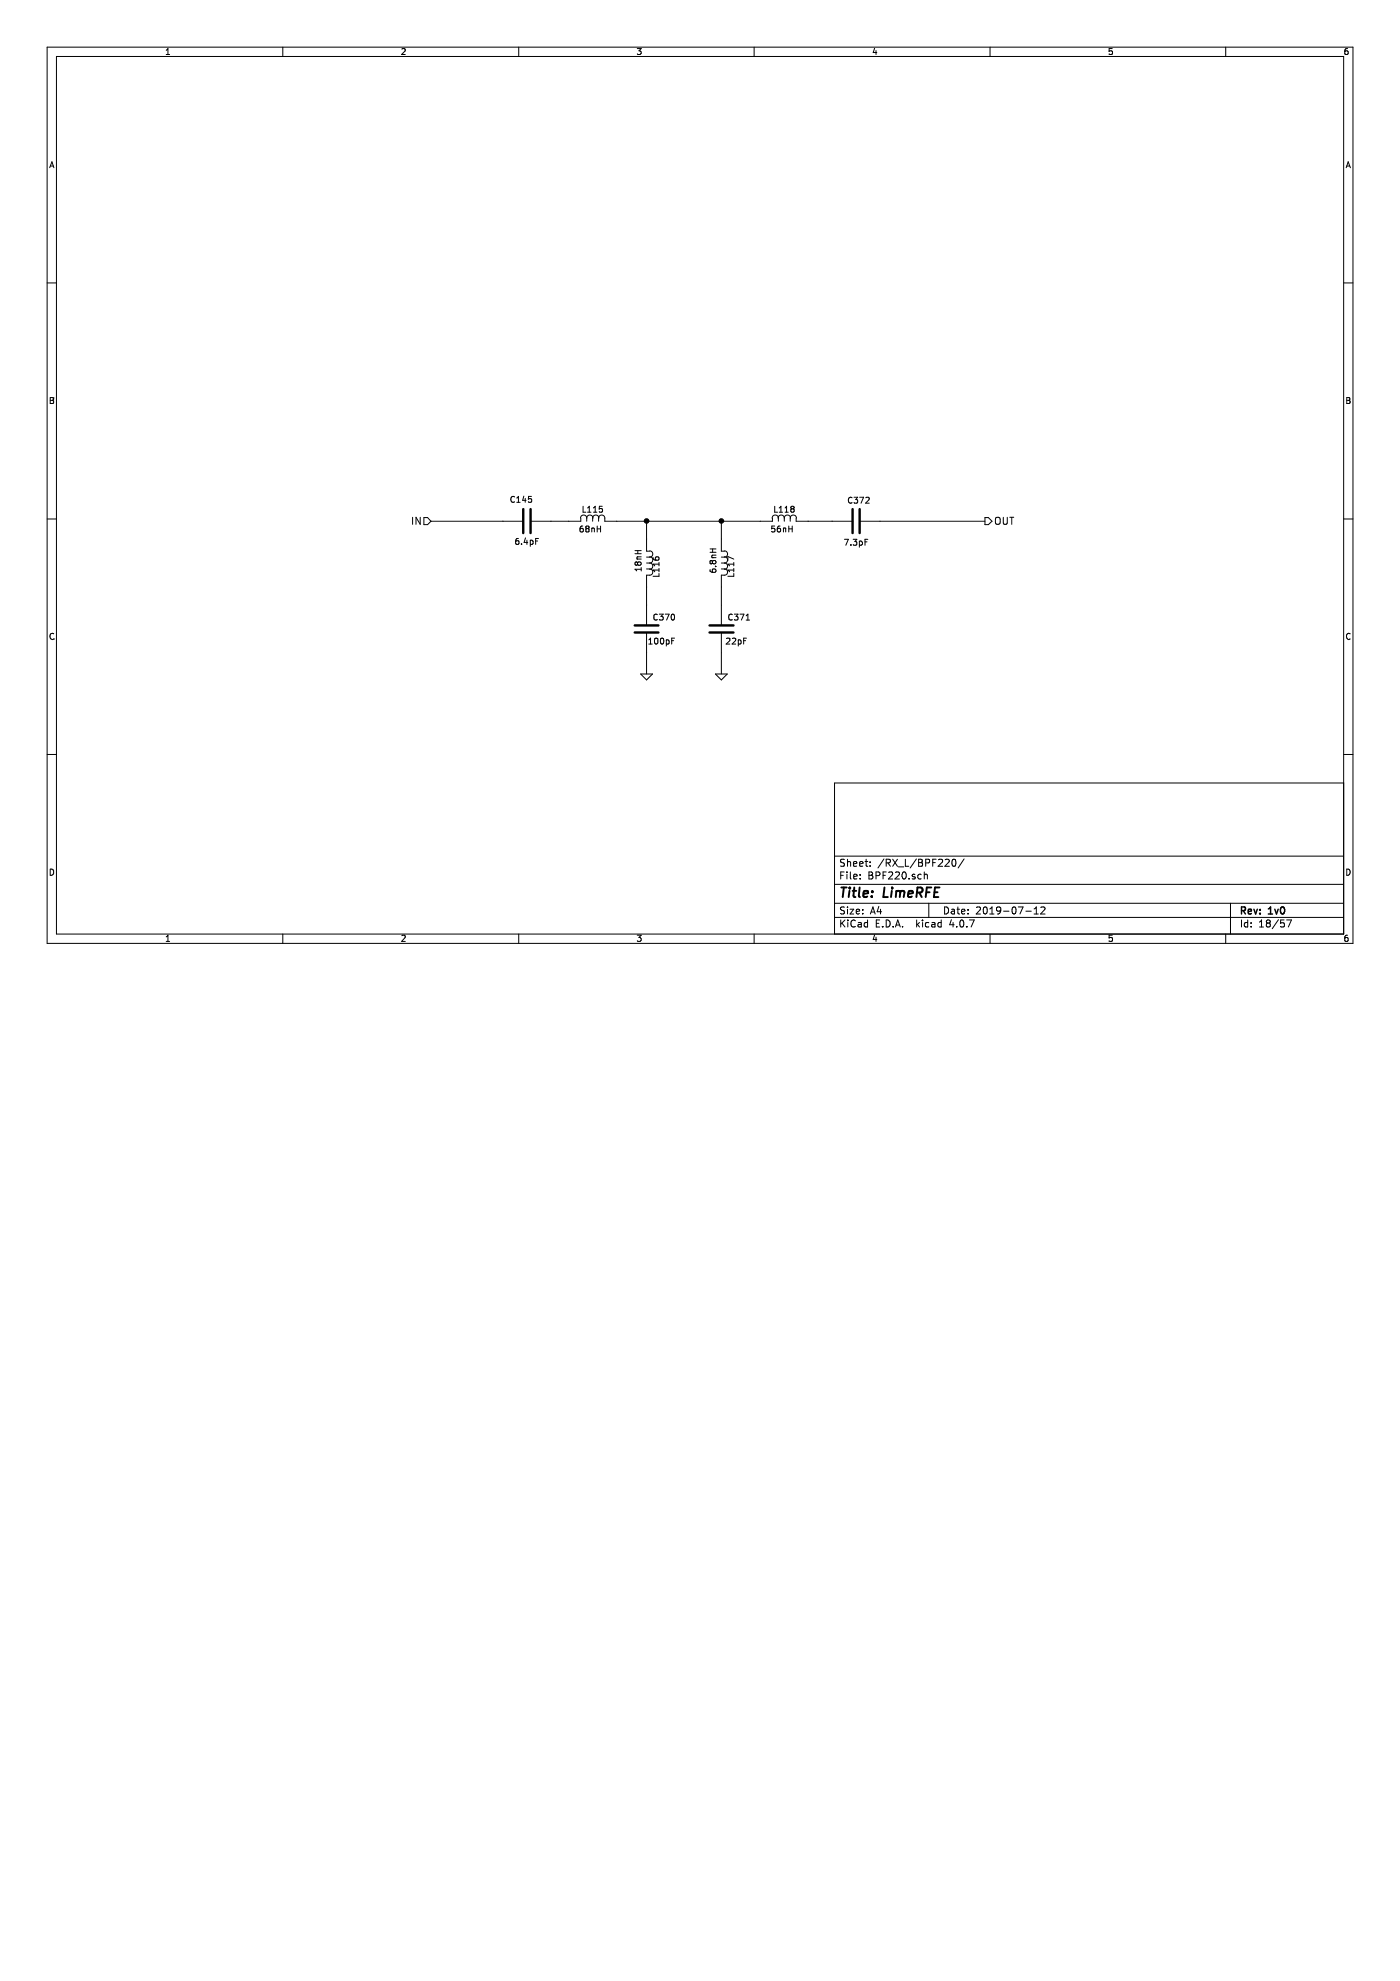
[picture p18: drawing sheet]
EESchema Schematic File Version 2
LIBS:LimeMicroBGD_Library
LIBS:power
LIBS:device
LIBS:transistors
LIBS:conn
LIBS:linear
LIBS:regul
LIBS:74xx
LIBS:cmos4000
LIBS:adc-dac
LIBS:memory
LIBS:xilinx
LIBS:special
LIBS:microcontrollers
LIBS:dsp
LIBS:microchip
LIBS:analog_switches
LIBS:motorola
LIBS:texas
LIBS:intel
LIBS:audio
LIBS:interface
LIBS:digital-audio
LIBS:philips
LIBS:display
LIBS:cypress
LIBS:siliconi
LIBS:opto
LIBS:atmel
LIBS:contrib
LIBS:valves
LIBS:Lime_RFE-cache
EELAYER 25 0
EELAYER END
$Descr A4 11693 8268
encoding utf-8
Sheet 17 57
Title "LimeRFE"
Date "2019-07-12"
Rev "1v0"
Comp ""
Comment1 ""
Comment2 ""
Comment3 ""
Comment4 ""
$EndDescr
Text HLabel 3600 4350 0    60   Input ~ 0
IN
Text HLabel 8225 4350 2    60   Output ~ 0
OUT
Wire Wire Line
	3600 4350 4200 4350
$Comp
L GND #PWR0560
U 1 1
P 5400 5625
F 0 "#PWR0560" H 5400 5625 30  0001 C CNN
F 1 "GND" H 5400 5555 30  0001 C CNN
F 2 "" H 5400 5625 60  0001 C CNN
F 3 "" H 5400 5625 60  0001 C CNN
	1    5400 5625
	1    0    0    -1  
$EndComp
$Comp
L GND #PWR0561
U 1 1
P 6025 5625
F 0 "#PWR0561" H 6025 5625 30  0001 C CNN
F 1 "GND" H 6025 5555 30  0001 C CNN
F 2 "" H 6025 5625 60  0001 C CNN
F 3 "" H 6025 5625 60  0001 C CNN
	1    6025 5625
	1    0    0    -1  
$EndComp
Wire Wire Line
	6950 4350 6750 4350
Wire Wire Line
	6350 4350 5150 4350
Wire Wire Line
	6025 5625 6025 5450
Wire Wire Line
	6025 5050 6025 4900
Wire Wire Line
	6025 4500 6025 4350
Connection ~ 6025 4350
Wire Wire Line
	5400 5625 5400 5450
Wire Wire Line
	5400 5050 5400 4900
Wire Wire Line
	5400 4500 5400 4350
Connection ~ 5400 4350
Wire Wire Line
	4750 4350 4600 4350
Wire Wire Line
	8225 4350 7350 4350
$Comp
L 6.4pF_0402_GRM1555C1H6R4BA01D C145
U 1 1
P 4400 4350
F 0 "C145" V 4575 4300 50  0000 L CNN
F 1 "6.4pF_0402_GRM1555C1H6R4BA01D" H 4400 5050 50  0001 C CNN
F 2 "SMD0402" H 4400 4950 60  0001 C CNN
F 3 "" H 4400 4350 60  0000 C CNN
F 4 "Mouser" H 4350 5550 60  0001 C CNN "Vendor"
F 5 "81-GRM1555C1H6R4BA1D " H 4350 5450 60  0001 C CNN "Vendor Part Number"
F 6 "Murata" H 4350 5350 60  0001 C CNN "Manufacturer"
F 7 "GRM1555C1H6R4BA01D" H 4400 5250 60  0001 C CNN "Manufacturer Part Number"
F 8 "Multilayer Ceramic Capacitors MLCC - SMD/SMT 0402 6.4pF 50volts C0G +/-0.1pF" H 4400 5150 60  0001 C CNN "Description"
F 9 "6.4pF" V 4225 4350 50  0000 C CNN "Component Value"
	1    4400 4350
	0    -1   -1   0   
$EndComp
$Comp
L 100pF_0402_GCM1555C1H101JA16D C370
U 1 1
P 5400 5250
F 0 "C370" H 5450 5350 50  0000 L CNN
F 1 "100pF_0402_GCM1555C1H101JA16D" H 5050 5650 50  0001 L CNN
F 2 "SMD0402" H 5400 5550 39  0001 C CNN
F 3 "" H 5450 5350 60  0000 C CNN
F 4 "Mouser" H 5400 5750 60  0001 C CNN "Vendor"
F 5 "81-GCM1555C1H101JA6D" H 5350 5850 60  0001 C CNN "Vendor Part Number"
F 6 "Murata Electronics" H 5400 5950 60  0001 C CNN "Manufacturer"
F 7 "GCM1555C1H101JA16D" H 5450 6050 60  0001 C CNN "Manufacturer Part Number"
F 8 "Multilayer Ceramic Capacitors MLCC - SMD/SMT 0402 100pF 50volts C0G 5%" H 5500 6150 60  0001 C CNN "Description"
F 9 "100pF" H 5525 5150 50  0000 C CNN "Component Value"
	1    5400 5250
	1    0    0    -1  
$EndComp
$Comp
L 22pF_0402_CC0402JRNPO9BN220 C371
U 1 1
P 6025 5250
F 0 "C371" H 6075 5350 50  0000 L CNN
F 1 "22pF_0402_CC0402JRNPO9BN220" H 6025 5650 50  0001 C CNN
F 2 "SMD0402" H 6025 5550 39  0001 C CNN
F 3 "" H 6025 5250 60  0000 C CNN
F 4 "Mouser" H 6025 6150 60  0001 C CNN "Vendor"
F 5 "603-CC402JRNPO9BN220" H 6025 6050 60  0001 C CNN "Vendor Part Number"
F 6 "Yageo" H 6025 5950 60  0001 C CNN "Manufacturer"
F 7 "CC0402JRNPO9BN220" H 6025 5850 60  0001 C CNN "Manufacturer Part Number"
F 8 "CAP CER, 22PF, 50V, 5%, NPO, 0402," H 6025 5750 60  0001 C CNN "Description"
F 9 "22pF" H 6150 5150 50  0000 C CNN "Component Value"
	1    6025 5250
	1    0    0    -1  
$EndComp
$Comp
L 7.3pF_0402_GJM1555C1H7R3BB01D C372
U 1 1
P 7150 4350
F 0 "C372" V 6975 4275 50  0000 L CNN
F 1 "7.3pF_0402_GJM1555C1H7R3BB01D" H 7150 5050 50  0001 C CNN
F 2 "SMD0402" H 7150 4950 60  0001 C CNN
F 3 "" H 7150 4350 60  0000 C CNN
F 4 "Mouser" H 7100 5550 60  0001 C CNN "Vendor"
F 5 "81-GJM1555C1H7R3BB1D" H 7100 5450 60  0001 C CNN "Vendor Part Number"
F 6 "Murata" H 7100 5350 60  0001 C CNN "Manufacturer"
F 7 "GJM1555C1H7R3BB01D" H 7150 5250 60  0001 C CNN "Manufacturer Part Number"
F 8 "Multilayer Ceramic Capacitors MLCC - SMD/SMT 0402 6.4pF 50volts C0G +/-0.1pF" H 7150 5150 60  0001 C CNN "Description"
F 9 "7.3pF" V 7325 4350 50  0000 C CNN "Component Value"
	1    7150 4350
	0    1    1    0   
$EndComp
$Comp
L 68nH_0603_0603CS-68NXJLW L115
U 1 1
P 4950 4350
F 0 "L115" V 4850 4350 50  0000 C CNN
F 1 "68nH_0603_0603CS-68NXJLW" H 4950 4600 50  0001 C CNN
F 2 "SMD0603" H 4950 4700 60  0001 C CNN
F 3 "" H 4950 4350 60  0000 C CNN
F 4 "Mouser" H 4950 5200 60  0001 C CNN "Vendor"
F 5 "994-0603CS-68NXJLW" H 4950 5100 60  0001 C CNN "Vendor Part Number"
F 6 "Coilcraft" H 4950 5000 60  0001 C CNN "Manufacturer"
F 7 "0603CS-68NXJLW" H 4950 4900 60  0001 C CNN "Manufacturer Part Number"
F 8 "Fixed Inductors 0603HP Hi Perfrmnce 100 nH 5 % 0.47 A" H 4950 4800 60  0001 C CNN "Description"
F 9 "68nH" V 5015 4330 50  0000 C CNN "Component Value"
	1    4950 4350
	0    1    1    0   
$EndComp
$Comp
L 18nH_0603_0603CS-18NXJLW L116
U 1 1
P 5400 4700
F 0 "L116" V 5315 4730 50  0000 C CNN
F 1 "18nH_0603_0603CS-18NXJLW" H 5400 4950 50  0001 C CNN
F 2 "SMD0603" H 5400 5050 60  0001 C CNN
F 3 "" H 5400 4700 60  0000 C CNN
F 4 "Mouser" H 5400 5550 60  0001 C CNN "Vendor"
F 5 "994-0603CS-18NXJLW" H 5400 5450 60  0001 C CNN "Vendor Part Number"
F 6 "Coilcraft" H 5400 5350 60  0001 C CNN "Manufacturer"
F 7 "0603CS-18NXJLW" H 5400 5250 60  0001 C CNN "Manufacturer Part Number"
F 8 "Fixed Inductors 0603HP Hi Perfrmnce 100 nH 5 % 0.47 A" H 5400 5150 60  0001 C CNN "Description"
F 9 "18nH" V 5465 4680 50  0000 C CNN "Component Value"
	1    5400 4700
	-1   0    0    1   
$EndComp
$Comp
L 6.8nH_0603_0603CS-6N8XJLW L117
U 1 1
P 6025 4700
F 0 "L117" V 5940 4730 50  0000 C CNN
F 1 "6.8nH_0603_0603CS-6N8XJLW" H 6025 4950 50  0001 C CNN
F 2 "SMD0603" H 6025 5050 60  0001 C CNN
F 3 "" H 6025 4700 60  0000 C CNN
F 4 "Mouser" H 6025 5550 60  0001 C CNN "Vendor"
F 5 "994-0603CS-6N8XJLW" H 6025 5450 60  0001 C CNN "Vendor Part Number"
F 6 "Coilcraft" H 6025 5350 60  0001 C CNN "Manufacturer"
F 7 "0603CS-6N8XJLW" H 6025 5250 60  0001 C CNN "Manufacturer Part Number"
F 8 "Fixed Inductors 0603HP Hi Perfrmnce 100 nH 5 % 0.47 A" H 6025 5150 60  0001 C CNN "Description"
F 9 "6.8nH" V 6090 4680 50  0000 C CNN "Component Value"
	1    6025 4700
	-1   0    0    1   
$EndComp
$Comp
L 56nH_0603_0603CS-56NXJLW L118
U 1 1
P 6550 4350
F 0 "L118" V 6450 4350 50  0000 C CNN
F 1 "56nH_0603_0603CS-56NXJLW" H 6550 4600 50  0001 C CNN
F 2 "SMD0603" H 6550 4700 60  0001 C CNN
F 3 "" H 6550 4350 60  0000 C CNN
F 4 "Mouser" H 6550 5200 60  0001 C CNN "Vendor"
F 5 "994-0603CS-56NXJLW" H 6550 5100 60  0001 C CNN "Vendor Part Number"
F 6 "Coilcraft" H 6550 5000 60  0001 C CNN "Manufacturer"
F 7 "0603CS-56NXJLW" H 6550 4900 60  0001 C CNN "Manufacturer Part Number"
F 8 "Fixed Inductors 0603HP Hi Perfrmnce 100 nH 5 % 0.47 A" H 6550 4800 60  0001 C CNN "Description"
F 9 "56nH" V 6615 4330 50  0000 C CNN "Component Value"
	1    6550 4350
	0    1    1    0   
$EndComp
$EndSCHEMATC
